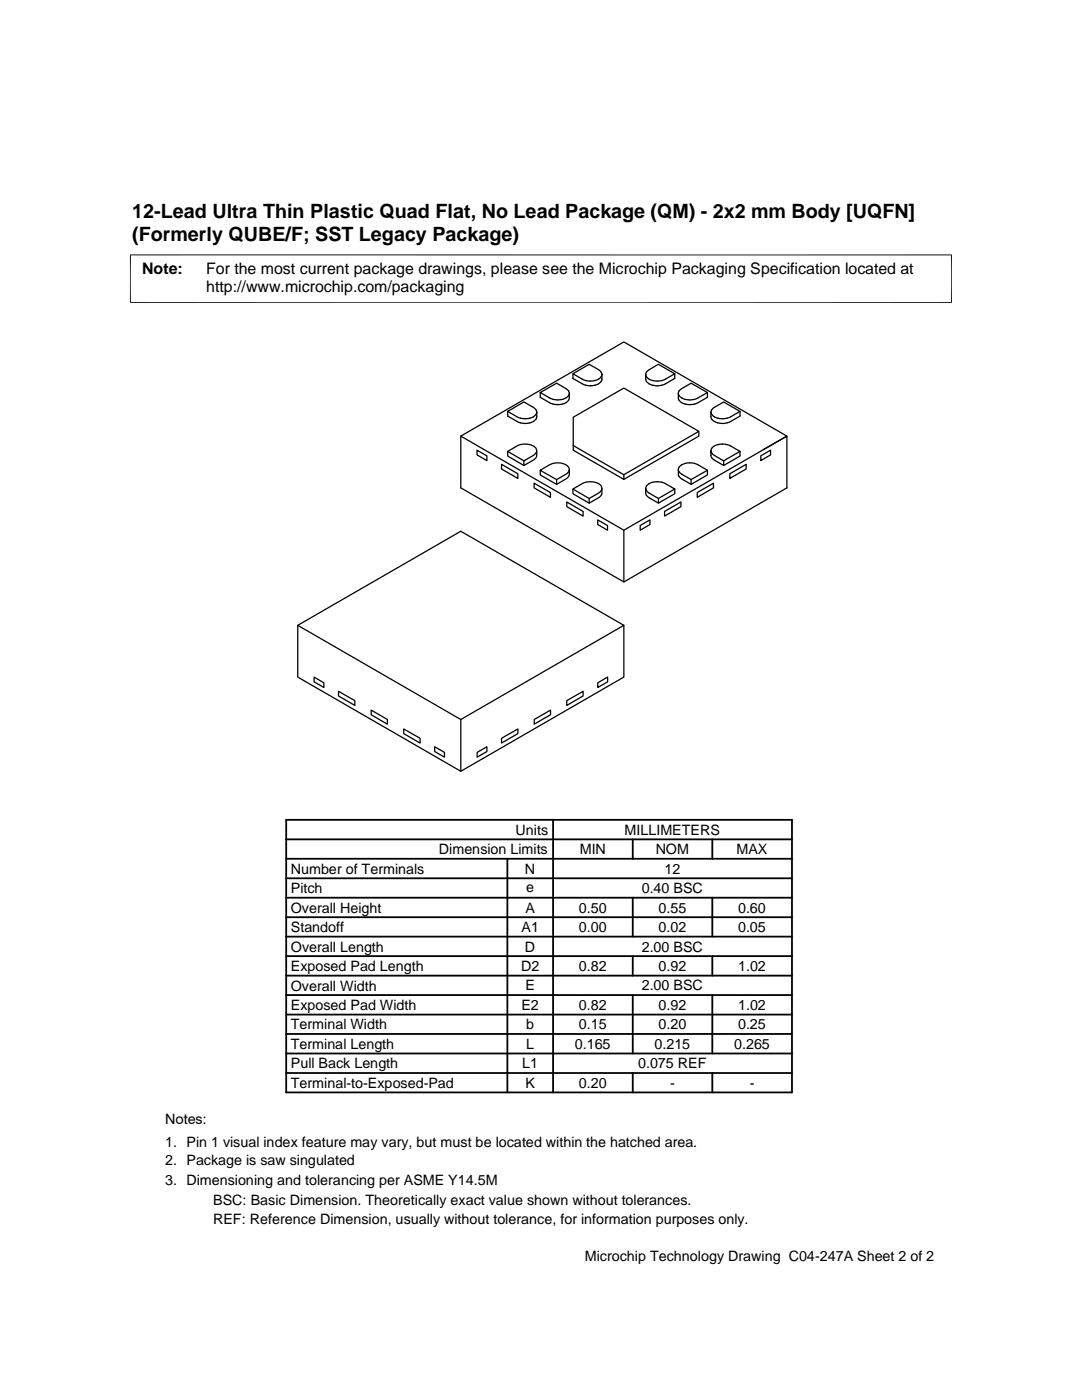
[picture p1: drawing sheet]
<svg xmlns="http://www.w3.org/2000/svg" width="216mm" height="279mm" viewBox="0 0 216 279" stroke-linecap="round" stroke-linejoin="round" font-family="sans-serif">
<defs><g id="words">
<g font-size="3.9">
<text x="26.4" y="43.5">12-Lead Ultra Thin Plastic Quad Flat, No Lead Package (QM) - 2x2 mm Body [UQFN]</text>
<text x="26.4" y="48">(Formerly QUBE/F; SST Legacy Package)</text>
</g>
<g font-size="3.2">
<text x="28.4" y="54.6">Note:</text>
<text x="41.1" y="54.6">For the most current package drawings, please see the Microchip Packaging Specification located at</text>
<text x="41.1" y="58.3">http://www.microchip.com/packaging</text>
</g>
<g font-size="2.9">
<text x="102.9" y="166.6">Units</text>
<text x="124.6" y="166.6">MILLIMETERS</text>
<text x="87.6" y="170.5">Dimension Limits</text>
<text x="115.7" y="170.5">MIN</text>
<text x="130.8" y="170.5">NOM</text>
<text x="147" y="170.5">MAX</text>
<text x="58" y="174.4">Number of Terminals</text>
<text x="58" y="178.2">Pitch</text>
<text x="104.8" y="174.4">N</text>
<text x="105" y="178">e</text>
<text x="128" y="178.2">0.40 BSC</text>
<text x="132.6" y="174.4">12</text>
<text x="58" y="182.1">Overall Height</text>
<text x="104.8" y="182.1">A</text>
<text x="115.5" y="182.1">0.50</text>
<text x="131.4" y="182.1">0.55</text>
<text x="147.3" y="182.1">0.60</text>
<text x="58" y="186">Standoff</text>
<text x="58" y="189.9">Overall Length</text>
<text x="104.1" y="186">A1</text>
<text x="104.8" y="189.9">D</text>
<text x="115.5" y="186">0.00</text>
<text x="128" y="189.9">2.00 BSC</text>
<text x="131.4" y="186">0.02</text>
<text x="147.3" y="186">0.05</text>
<text x="58" y="197.7">Overall Width</text>
<text x="58" y="193.8">Exposed Pad Length</text>
<text x="104" y="193.8">D2</text>
<text x="104.8" y="197.7">E</text>
<text x="115.5" y="193.8">0.82</text>
<text x="128" y="197.7">2.00 BSC</text>
<text x="131.4" y="193.8">0.92</text>
<text x="147.3" y="193.8">1.02</text>
<text x="58" y="201.6">Exposed Pad Width</text>
<text x="104" y="201.6">E2</text>
<text x="115.5" y="201.6">0.82</text>
<text x="131.4" y="201.6">0.92</text>
<text x="147.3" y="201.6">1.02</text>
<text x="58" y="205.4">Terminal Width</text>
<text x="58" y="209.3">Terminal Length</text>
<text x="105" y="209.3">L</text>
<text x="105" y="205.4">b</text>
<text x="114.7" y="209.3">0.165</text>
<text x="115.5" y="205.4">0.15</text>
<text x="130.6" y="209.3">0.215</text>
<text x="131.4" y="205.4">0.20</text>
<text x="146.5" y="209.3">0.265</text>
<text x="147.3" y="205.4">0.25</text>
<text x="58" y="213.2">Pull Back Length</text>
<text x="104.2" y="213.2">L1</text>
<text x="127.3" y="213.2">0.075 REF</text>
<text x="58" y="217.1">Terminal-to-Exposed-Pad</text>
<text x="104.8" y="217.1">K</text>
<text x="115.5" y="217.1">0.20</text>
<text x="133.7" y="217.1">-</text>
<text x="149.6" y="217.1">-</text>
<text x="32.9" y="224.3">Notes:</text>
<text x="32.9" y="228.9">1. Pin 1 visual index feature may vary, but must be located within the hatched area.</text>
<text x="32.9" y="232.6">2. Package is saw singulated</text>
<text x="32.9" y="236.5">3. Dimensioning and tolerancing per ASME Y14.5M</text>
<text x="42.5" y="244.3">REF: Reference Dimension, usually without tolerance, for information purposes only.</text>
<text x="42.5" y="240.6">BSC: Basic Dimension. Theoretically exact value shown without tolerances.</text>
<text x="116.7" y="251.7">Microchip Technology Drawing C04-247A Sheet 2 of 2</text>
</g>
</g></defs>
<g fill="none" stroke="#000" stroke-width=".25">
<path d="M107.8 78.3v1l1.9 1.1a3.2 3.2 0 0 0 3.8-.5l.1-1.4M107.8 78.3l3.3-1.8 1.8 1.1a.98 .98 0 0 1 .7 .9 .98 .98 0 0 1-.7 .9 3.5 3.5 0 0 1-3.2 0zM114.3 74.6v.9l1.9 1.1a3.2 3.2 0 0 0 3.8-.5l.1-.2v-1.2M114.3 74.6l3.3-1.9 1.8 1.1a1.07 1.07 0 0 1 .7 1.2 1.07 1.07 0 0 1-1 .8l-.8 .2-1.4-.1zM129.2 74l2.2-1.3 3.2 1.9-1.8 1.1a3.2 3.2 0 0 1-3.8-.5l-.1-.2a.87 .87 0 0 1 .3-1zM134.6 74.6v.9l-1.8 1.1a3.3 3.3 0 0 1-3.8-.5l-.2-1.4M135.7 77.8l2.2-1.3 3.3 1.8-1.9 1.1a3.1 3.1 0 0 1-3.9-.7 .85 .85 0 0 1 .3-.9zM141.2 78.3v1l-1.9 1.1a3.1 3.1 0 0 1-3.9-.7v-1.2M91.9 87l32.6-18.8 32.5 18.8-32.5 18.8zM91.9 87v10.4l32.6 18.7 32.5-18.7v-10.4l-4.7 2.7M95.2 89.9l2 1.1v.9l-2-1.1zM100.1 92.7l3.2 1.9v.9l-3.2-1.9z"/>
<path d="M101.3 90.1a5 5 0 0 1 4.3-1.4 1.33 1.33 0 0 1 1.4 1.7l-.6 .5-1.9 1.1zM101.3 82.1v.9l1.9 1.1a3.3 3.3 0 0 0 3.8-.4l.1-1.5M101.3 82.1l3.2-1.9 1.9 1.1a.99 .99 0 0 1 .7 .9 .99 .99 0 0 1-.7 1 3.7 3.7 0 0 1-3.2 0zM104.5 92v.9M106.6 96.4l3.2 1.9v1l-3.2-1.9zM107.1 89.9v1a1.12 1.12 0 0 1-.7 .9l-1.9 1.1-3.2-1.9v-.9M107.8 93.9l1.9-1.1a3.2 3.2 0 0 1 3.8 .4l.1 .3a1 1 0 0 1-.7 1.1l-1.8 1.1zM111.1 95.7v1M113.6 93.7v.9a1.18 1.18 0 0 1-.7 1l-1.8 1.1-3.3-1.9v-.9M114.3 97.6a5 5 0 0 1 4.3-1.4 1.31 1.31 0 0 1 1.4 1.7l-.6 .5-1.8 1.1zM114.4 83.3l10.1-5.9 14.9 8.7-14.9 8.6-10.1-5.8zM117.6 99.5v.9"/>
<path d="M120.1 97.5v.9a1.14 1.14 0 0 1-.7 .9l-1.8 1.1-3.3-1.9v-.9M124.5 94.7v1M128.8 97.5a2.03 2.03 0 0 1 2.3-1.4l1.3 .3 2.2 1.2-3.2 1.9-1.9-1.1a1.18 1.18 0 0 1-.7-.9v.9a1.12 1.12 0 0 0 .7 .9l1.9 1.1 3.2-1.9v-.9M131.4 99.5v.9M135.4 93.7a2.01 2.01 0 0 1 2.2-1.3l1.3 .2 2.3 1.3-3.3 1.8-1.9-1.1a1.12 1.12 0 0 1-.6-.9v.9a1.18 1.18 0 0 0 .6 1l1.9 1.1 3.3-1.9v-.9M137.9 95.7v1M139.1 98.3l3.3-1.9v1l-3.3 1.9zM139.4 86.1v.9l-14.9 8.7-10.1-5.8v-1M141.9 89.9a2.03 2.03 0 0 1 2.3-1.3l1.3 .2 2.2 1.3-3.3 1.9-1.9-1.1a1.18 1.18 0 0 1-.6-1v1a1.12 1.12 0 0 0 .6 .9l1.9 1.1 3.3-1.9v-.9M142.2 81.5l2.2-1.3 3.3 1.9-1.9 1.1a3.2 3.2 0 0 1-3.8-.5l-.1-.2a.9 .9 0 0 1 .3-1zM144.4 92v.9M145.6 94.6l3.3-1.9v.9l-3.3 1.9z"/>
<path d="M147.7 82.1v.9l-1.9 1.1a3.3 3.3 0 0 1-3.8-.4l-.1-1.5M151.8 91l2-1.1v.9l-2 1.1zM113.1 100.2l3.3 1.9v.9l-3.3-1.9zM119.3 103.8l1.9 1.1v.9l-1.9-1.1zM124.5 105.8v10.3M127.7 104.9l2-1.1v.9l-2 1.1zM132.6 102.1l3.3-1.9v.9l-3.3 1.9zM59.4 124.8l32.5 18.8 32.6-18.8-32.6-18.8-32.5 18.8v10.3l32.5 18.8 32.6-18.8v-10.3M62.7 135.1l1.9 1.2v.9l-1.9-1.1zM67.5 138l3.3 1.8v1l-3.3-1.9zM113.1 139.8l3.3-1.8v.9l-3.3 1.9zM119.3 136.3l1.9-1.2v1l-1.9 1.1z"/>
<path d="M74.1 141.7l3.2 1.9v.9l-3.2-1.9zM80.6 145.5l3.2 1.8v1l-3.2-1.9zM86.7 149l2 1.2v.9l-2-1.1zM91.9 143.6v10.3M95.2 150.2l2-1.2v1l-2 1.1zM100.1 147.3l3.2-1.8v.9l-3.2 1.9zM106.6 143.6l3.3-1.9v.9l-3.3 1.9z"/>
</g>
<g fill="none" stroke="#000" stroke-width=".36">
<path d="M57.1 179.2h100.9M57.1 175.3h100.9M57.1 171.4h100.9M57.1 167.5h100.9M57.1 163.6h100.9v54.4h-100.9zM101.2 171.4v46.6M110.4 163.6v54.4M126.3 167.5v3.9M126.3 179.2v7.7M142.1 167.5v3.9M142.1 179.2v7.7M57.1 190.8h100.9z"/>
<path d="M57.1 183h100.9M57.1 186.9h100.9M57.1 198.6h100.9M57.1 194.7h100.9M126.3 190.8v3.9M126.3 198.6v11.6M142.1 190.8v3.9M142.1 198.6v11.6M57.1 206.4h100.9M57.1 202.5h100.9M57.1 214.1h100.9M57.1 210.2h100.9"/>
<path d="M126.3 214.1v3.9M142.1 214.1v3.9"/>
</g>
<path d="M26 50.8v9.7M189.9 50.8v9.7M189.9 50.9h-164M25.9 60.4h164" fill="none" stroke="#000" stroke-width=".2"/>
<use href="#words"/>
</svg>
